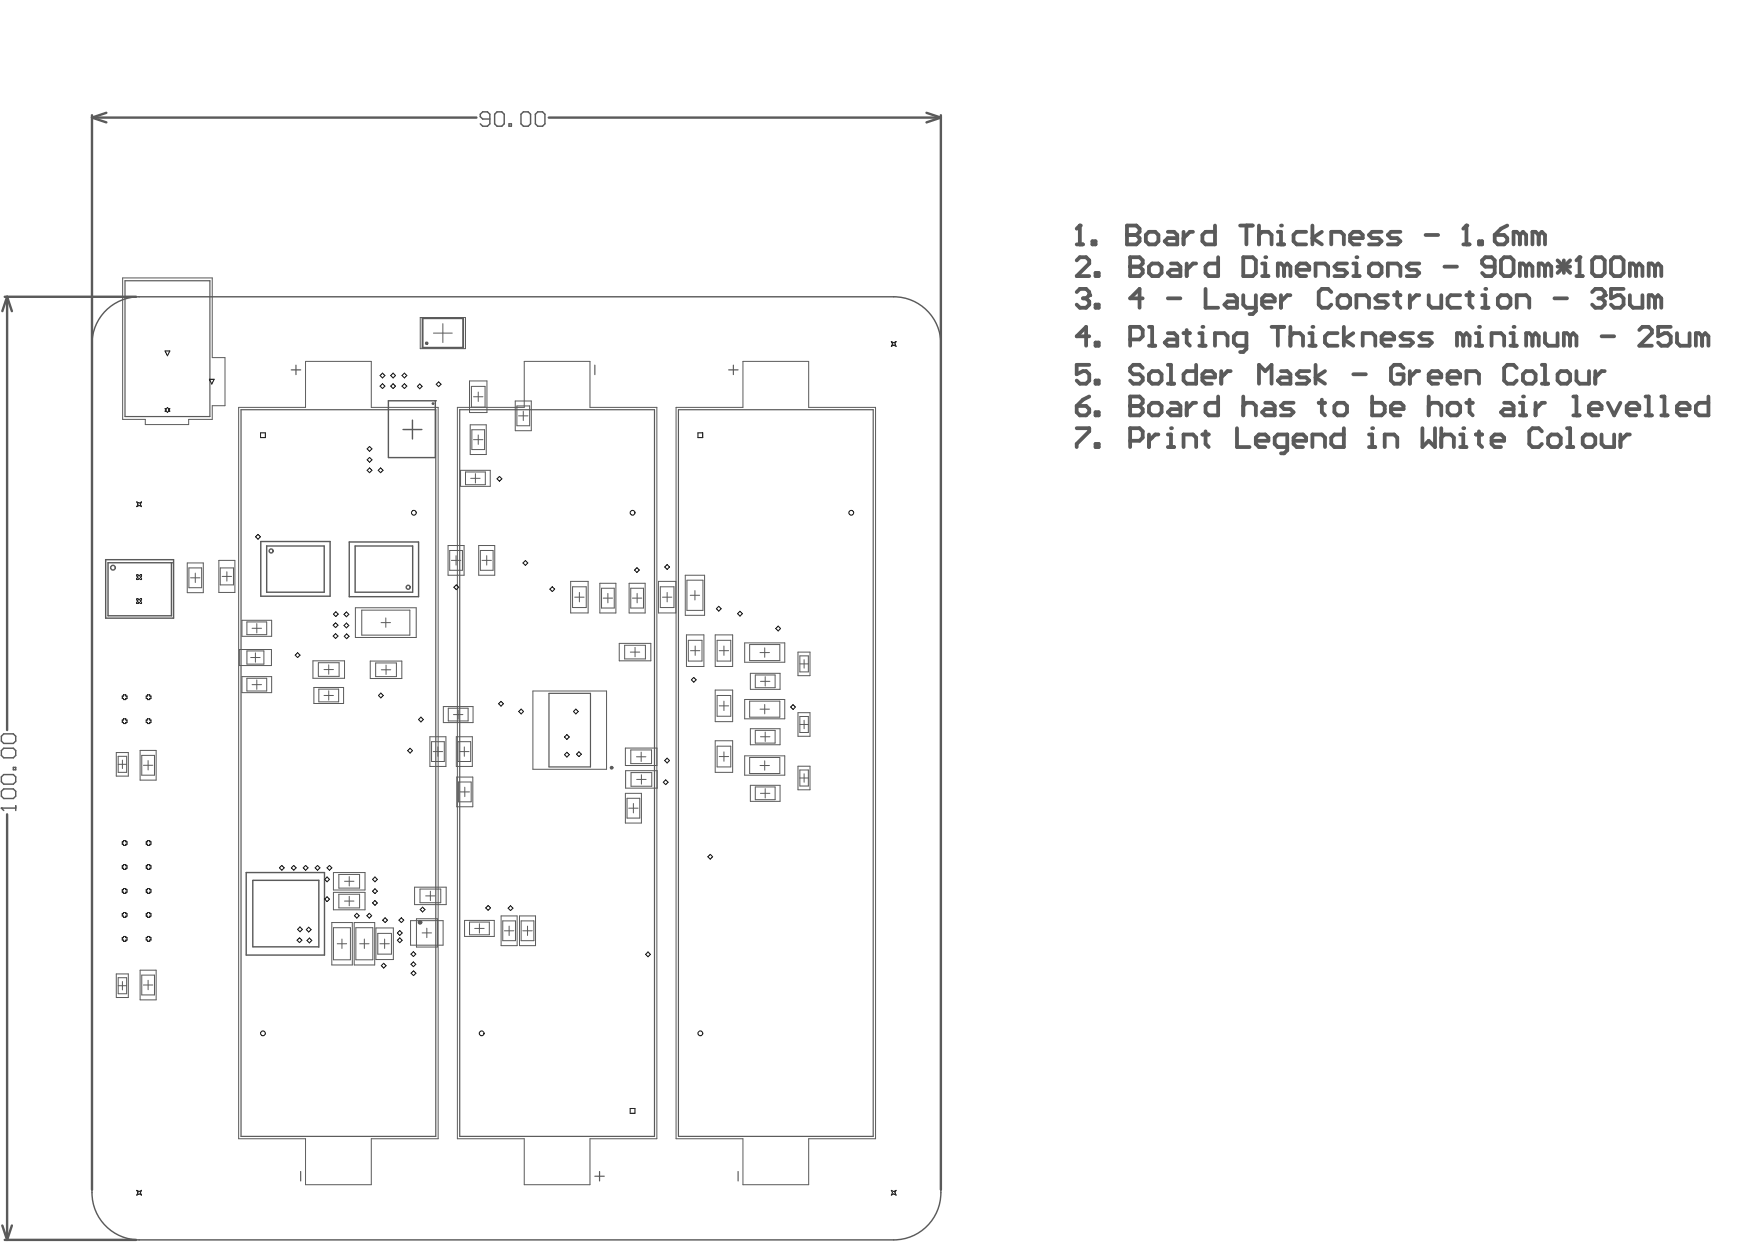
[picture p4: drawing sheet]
<svg xmlns="http://www.w3.org/2000/svg" width="618mm" height="440mm" viewBox="0 0 618 440" stroke-linecap="round" stroke-linejoin="round" font-family="sans-serif">
<path d="M380.9 79.6v6.6M379.8 86.2h2.3" fill="none" stroke="#5a5a5a" stroke-width="1.3"/>
<circle cx="380.9" cy="79.6" r=".67" fill="#5a5a5a"/>
<path d="M380.9 79.6l-1.1 1.1M397.6 79.6v6.6h3.3l1.1-1.1v-1.1l-1.1-1.1h-3.3M385.4 85.1h1.1v1.1h-1.1z" fill="none" stroke="#5a5a5a" stroke-width="1.3"/>
<circle cx="397.6" cy="82.9" r=".67" fill="#5a5a5a"/>
<path d="M397.6 79.6h3.3l1.1 1.1v1.1l-1.1 1.1h-3.3M428.6 79.6v6.6h-3.3l-1.1-1.1v-2.2l1.1-1.1h3.3M437.5 79.6h4.4M439.7 79.6v6.6M444.1 79.6v6.6M404.2 82.9l1.1-1.1h2.3l1.1 1.1v2.2l-1.1 1.1h-2.3l-1.1-1.1zM412 81.8h2.2l1.1 1.1v3.3h-3.3l-1.1-1.1 1.1-1.1h3.3M417.5 81.8v4.4M420.9 81.8h-1.2l-2.2 2.2M444.1 82.9l1.2-1.1h2.2l1.1 1.1v3.3M450.8 86.2h2.2M450.8 81.8h1.1v4.4" fill="none" stroke="#5a5a5a" stroke-width="1.3"/>
<circle cx="451.9" cy="79.6" r=".67" fill="#5a5a5a"/>
<path d="M463 79.6v6.6M517.3 79.6v6.6M460.8 81.8h-3.4l-1.1 1.1v2.2l1.1 1.1h3.4M466.3 81.8l-3.3 2.2 3.3 2.2M469.6 86.2v-4.4h3.4l1.1 1.1v3.3M476.3 84h4.4v-1.1l-1.1-1.1h-2.2l-1.1 1.1v2.2l1.1 1.1h2.2M487.4 81.8h-3.3l-1.2 1.1 1.2 1.1h2.2l1.1 1.1-1.1 1.1h-3.4M494 81.8h-3.3l-1.1 1.1 1.1 1.1h2.2l1.1 1.1-1.1 1.1h-3.3M502.9 82.9h4.4M516.2 86.2h2.2" fill="none" stroke="#5a5a5a" stroke-width="1.3"/>
<circle cx="517.3" cy="79.6" r=".67" fill="#5a5a5a"/>
<g fill="none" stroke="#5a5a5a" stroke-width="1.3">
<path d="M517.3 79.6l-1.1 1.1M531.7 79.6l-2.2 1.1-2.2 2.2M379.8 91.9l1.1-1.2h2.3l1.1 1.2v1.1l-4.5 4.4h4.5M386.5 96.3h1.1v1.1h-1.1zM398.7 90.7v6.7h3.3l1.1-1.1v-1.1l-1.1-1.1h-3.3M521.8 85.1h1.1v1.1h-1.1zM527.3 82.9h3.3l1.1 1.1v1.1l-1.1 1.1h-2.2l-1.1-1.1zM536.2 82.9l-1.1-1.1h-1.1v4.4M536.2 82.9v3.3M536.2 82.9l1.1-1.1 1.1 1.1v3.3M542.8 82.9l-1.1-1.1h-1.1v4.4M542.8 82.9v3.3"/>
<path d="M542.8 82.9l1.1-1.1 1.1 1.1v3.3"/>
</g>
<circle cx="398.7" cy="94.1" r=".67" fill="#5a5a5a"/>
<path d="M398.7 90.7h3.3l1.1 1.2v1.1l-1.1 1.1h-3.3M405.3 94.1l1.1-1.1h2.3l1.1 1.1v2.2l-1.1 1.1h-2.3l-1.1-1.1zM413.1 93h2.2l1.1 1.1v3.3h-3.3l-1.1-1.1 1.1-1.1h3.3M418.6 93v4.4M422 93h-1.1l-2.3 2.2M429.7 90.7v6.7h-3.3l-1.1-1.1v-2.2l1.1-1.1h3.3M438.6 90.7h3.3l1.1 1.2v4.4l-1.1 1.1h-3.3zM445.3 97.4h2.2M445.3 93h1.1v4.4" fill="none" stroke="#5a5a5a" stroke-width="1.3"/>
<circle cx="446.4" cy="90.7" r=".67" fill="#5a5a5a"/>
<path d="M453 94.1l-1.1-1.1h-1.1v4.4M453 94.1v3.3M453 94.1l1.1-1.1 1.1 1.1v3.3M457.4 95.2h4.5v-1.1l-1.1-1.1h-2.2l-1.2 1.1v2.2l1.2 1.1h2.2M464.1 97.4v-4.4h3.3l1.1 1.1v3.3M475.2 93h-3.3l-1.1 1.1 1.1 1.1h2.2l1.1 1.1-1.1 1.1h-3.3M477.4 93h1.1v4.4M477.4 97.4h2.2" fill="none" stroke="#5a5a5a" stroke-width="1.3"/>
<circle cx="478.5" cy="90.7" r=".67" fill="#5a5a5a"/>
<g fill="none" stroke="#5a5a5a" stroke-width="1.3">
<path d="M482.9 94.1l1.2-1.1h2.2l1.1 1.1v2.2l-1.1 1.1h-2.2l-1.2-1.1zM489.6 97.4v-4.4h3.3l1.1 1.1v3.3M500.7 93h-3.3l-1.1 1.1 1.1 1.1h2.2l1.1 1.1-1.1 1.1h-3.3M509.6 94.1h4.4M527.3 94.1h-3.3l-1.1-1.1v-1.1l1.1-1.2h2.2l1.1 1.2v4.4l-1.1 1.1h-2.2l-1.1-1.1M529.5 91.9l1.1-1.2h2.2l1.2 1.2v4.4l-1.2 1.1h-2.2l-1.1-1.1zM538.4 94.1l-1.1-1.1h-1.1v4.4M538.4 94.1v3.3M538.4 94.1l1.1-1.1 1.1 1.1v3.3M545 94.1l-1.1-1.1h-1.1v4.4M545 94.1v3.3M545 94.1l1.1-1.1 1.2 1.1v3.3"/>
<path d="M549.5 94.1h4.4M549.5 91.9l4.4 4.4M551.7 91.9v4.4M553.9 91.9l-4.4 4.4M556.1 97.4h2.2M557.2 90.7v6.7"/>
</g>
<circle cx="557.2" cy="90.7" r=".67" fill="#5a5a5a"/>
<path d="M557.2 90.7l-1.1 1.2M561.7 91.9l1.1-1.2h2.2l1.1 1.2v4.4l-1.1 1.1h-2.2l-1.1-1.1zM569.4 90.7h2.3l1.1 1.2v4.4l-1.1 1.1h-2.3l-1.1-1.1v-4.4zM577.2 94.1l-1.1-1.1h-1.1v4.4M577.2 94.1v3.3M577.2 94.1l1.1-1.1 1.1 1.1v3.3M583.8 94.1l-1.1-1.1h-1.1v4.4M583.8 94.1v3.3M583.8 94.1l1.2-1.1 1.1 1.1v3.3M379.8 103l1.1-1.1h2.3l1.1 1.1v1.1" fill="none" stroke="#5a5a5a" stroke-width="1.3"/>
<circle cx="384.3" cy="104.1" r=".67" fill="#5a5a5a"/>
<g fill="none" stroke="#5a5a5a" stroke-width="1.3">
<path d="M382.1 105.2h1.1M383.2 105.2l1.1 1.2v1.1l-1.1 1.1h-2.3l-1.1-1.1M384.3 104.1l-1.1 1.1M386.5 107.5h1.1v1.1h-1.1zM403.1 105.2h-4.4l3.3-3.3v6.7M412 105.2h4.4M425.3 101.9v6.7h4.4M433.1 104.1h2.2l1.1 1.1v3.4h-3.3l-1.2-1.1 1.2-1.1h3.3M438.6 104.1v3.4l1.1 1.1h3.3M443 104.1v5.6l-1.1 1.1h-1.1M445.3 106.4h4.4v-1.2l-1.1-1.1h-2.2l-1.1 1.1v2.3l1.1 1.1h2.2M451.9 104.1v4.5"/>
<path d="M455.2 104.1h-1.1l-2.2 2.3M469.6 103l-1.1-1.1h-2.2l-1.1 1.1v4.5l1.1 1.1h2.2l1.1-1.1M471.9 105.2l1.1-1.1h2.2l1.1 1.1v2.3l-1.1 1.1h-2.2l-1.1-1.1zM478.5 108.6v-4.5h3.3l1.1 1.1v3.4M489.6 104.1h-3.3l-1.1 1.1 1.1 1.2h2.2l1.1 1.1-1.1 1.1h-3.3M491.8 104.1h2.2M492.9 103v4.5l1.1 1.1M497.4 104.1v4.5M500.7 104.1h-1.1l-2.2 2.3M504 104.1v3.4l1.1 1.1h3.4v-4.5M515.1 104.1h-3.3l-1.1 1.1v2.3l1.1 1.1h3.3M517.3 104.1h2.2"/>
<path d="M518.4 103v4.5l1.1 1.1M522.9 108.6h2.2M522.9 104.1h1.1v4.5"/>
</g>
<circle cx="524" cy="101.9" r=".67" fill="#5a5a5a"/>
<path d="M528.4 105.2l1.1-1.1h2.2l1.1 1.1v2.3l-1.1 1.1h-2.2l-1.1-1.1zM535.1 108.6v-4.5h3.3l1.1 1.1v3.4M548.4 105.2h4.4M561.7 103l1.1-1.1h2.2l1.1 1.1v1.1" fill="none" stroke="#5a5a5a" stroke-width="1.3"/>
<circle cx="566.1" cy="104.1" r=".67" fill="#5a5a5a"/>
<g fill="none" stroke="#5a5a5a" stroke-width="1.3">
<path d="M384.3 118.6h-4.5l3.4-3.3v6.7M398.7 119.7h3.3l1.1-1.1v-2.2l-1.1-1.1h-3.3v6.7M405.3 115.3h1.1v6.7M412 117.5h2.2l1.1 1.1v3.4h-3.3l-1.1-1.1 1.1-1.2h3.3M417.5 117.5h2.2M418.6 116.4v4.5l1.1 1.1M423.1 117.5h1.1v4.5M563.9 105.2h1.1M565 105.2l1.1 1.2v1.1l-1.1 1.1h-2.2l-1.1-1.1M566.1 104.1l-1.1 1.1M572.8 101.9h-4.5v3.3l2.2-1.1h1.2l1.1 1.1v2.3l-1.1 1.1h-2.3l-1.1-1.1M575 104.1v3.4l1.1 1.1h3.3v-4.5"/>
<path d="M583.8 105.2l-1.1-1.1h-1.1v4.5M583.8 105.2v3.4M583.8 105.2l1.2-1.1 1.1 1.1v3.4M386.5 120.9h1.1v1.1h-1.1zM405.3 122h2.3M423.1 122h2.2"/>
</g>
<circle cx="424.2" cy="115.3" r=".67" fill="#5a5a5a"/>
<path d="M448.6 115.3h4.4M450.8 115.3v6.7M455.2 118.6l1.1-1.1h2.3l1.1 1.1v3.4M455.2 115.3v6.7M461.9 117.5h1.1v4.5M428.6 122v-4.5h3.3l1.2 1.1v3.4M439.7 122h-3.3l-1.1-1.1v-2.3l1.1-1.1h3.3v5.6l-1.1 1.1h-1.1M461.9 122h2.2" fill="none" stroke="#5a5a5a" stroke-width="1.3"/>
<circle cx="463" cy="115.3" r=".67" fill="#5a5a5a"/>
<path d="M471.9 117.5h-3.4l-1.1 1.1v2.3l1.1 1.1h3.4M474.1 115.3v6.7M477.4 117.5l-3.3 2.2 3.3 2.3M487.4 119.7h4.4v-1.1l-1.1-1.1h-2.2l-1.1 1.1v2.3l1.1 1.1h2.2M498.5 117.5h-3.4l-1.1 1.1 1.1 1.1h2.3l1.1 1.2-1.1 1.1h-3.4M505.1 117.5h-3.3l-1.1 1.1 1.1 1.1h2.2l1.1 1.2-1.1 1.1h-3.3M516.2 118.6l-1.1-1.1h-1.1v4.5M516.2 118.6v3.4M516.2 118.6l1.1-1.1 1.1 1.1v3.4M520.6 117.5h1.2v4.5M480.7 122v-4.5h3.4l1.1 1.1v3.4M520.6 122h2.3" fill="none" stroke="#5a5a5a" stroke-width="1.3"/>
<circle cx="521.8" cy="115.3" r=".67" fill="#5a5a5a"/>
<path d="M532.8 117.5h1.2v4.5M526.2 122v-4.5h3.3l1.1 1.1v3.4M532.8 122h2.3" fill="none" stroke="#5a5a5a" stroke-width="1.3"/>
<circle cx="534" cy="115.3" r=".67" fill="#5a5a5a"/>
<g fill="none" stroke="#5a5a5a" stroke-width="1.3">
<path d="M540.6 118.6l-1.1-1.1h-1.1v4.5M540.6 118.6v3.4M540.6 118.6l1.1-1.1 1.1 1.1v3.4M545 117.5v3.4l1.1 1.1h3.4v-4.5M553.9 118.6l-1.1-1.1h-1.1v4.5M553.9 118.6v3.4M553.9 118.6l1.1-1.1 1.1 1.1v3.4M565 118.6h4.4M578.3 116.4l1.1-1.1h2.2l1.1 1.1v1.1l-4.4 4.5h4.4M589.4 115.3h-4.4v3.3l2.2-1.1h1.1l1.1 1.1v2.3l-1.1 1.1h-2.2l-1.1-1.1M591.6 117.5v3.4l1.1 1.1h3.3v-4.5M600.5 118.6l-1.1-1.1h-1.1v4.5"/>
<path d="M600.5 118.6v3.4M600.5 118.6l1.1-1.1 1.1 1.1v3.4M384.3 128.7h-4.5v3.3l2.3-1.1h1.1l1.1 1.1v2.3l-1.1 1.1h-2.3l-1.1-1.1M384.3 139.9l-2.2 1.1-2.3 2.2M386.5 134.3h1.1v1.1h-1.1zM398.7 139.9v6.6h3.3l1.1-1.1v-1.1l-1.1-1.1h-3.3M403.1 129.8l-1.1-1.1h-2.2l-1.1 1.1v1.1l1.1 1.1h2.2l1.1 1.1v1.2l-1.1 1.1h-2.2l-1.1-1.1M405.3 132l1.1-1.1h2.3l1.1 1.1v2.3l-1.1 1.1h-2.3l-1.1-1.1zM412 128.7h1.1v6.7M412 135.4h2.2M422 128.7v6.7h-3.4l-1.1-1.1v-2.3l1.1-1.1h3.4M424.2 133.1h4.4v-1.1l-1.1-1.1h-2.2l-1.1 1.1v2.3l1.1 1.1h2.2"/>
<path d="M430.8 130.9v4.5M434.2 130.9h-1.1l-2.3 2.2M444.1 135.4v-6.7l2.3 2.2 2.2-2.2v6.7M451.9 130.9h2.2l1.1 1.1v3.4h-3.3l-1.1-1.1 1.1-1.2h3.3M461.9 130.9h-3.3l-1.2 1.1 1.2 1.1h2.2l1.1 1.2-1.1 1.1h-3.4M464.1 128.7v6.7M467.4 130.9l-3.3 2.2 3.3 2.3M477.4 132h4.4M495.1 129.8l-1.1-1.1h-2.2l-1.1 1.1v4.5l1.1 1.1h2.2l1.1-1.1v-2.3h-2.2M497.4 130.9v4.5M500.7 130.9h-1.1l-2.2 2.2M504 133.1h4.5v-1.1l-1.2-1.1h-2.2l-1.1 1.1v2.3l1.1 1.1h2.2"/>
<path d="M510.7 133.1h4.4v-1.1l-1.1-1.1h-2.2l-1.1 1.1v2.3l1.1 1.1h2.2M517.3 135.4v-4.5h3.3l1.2 1.1v3.4M535.1 129.8l-1.1-1.1h-2.3l-1.1 1.1v4.5l1.1 1.1h2.3l1.1-1.1M537.3 132l1.1-1.1h2.2l1.1 1.1v2.3l-1.1 1.1h-2.2l-1.1-1.1zM543.9 128.7h1.1v6.7M543.9 135.4h2.2M549.5 132l1.1-1.1h2.2l1.1 1.1v2.3l-1.1 1.1h-2.2l-1.1-1.1zM556.1 130.9v3.4l1.1 1.1h3.4v-4.5M562.8 130.9v4.5M566.1 130.9h-1.1l-2.2 2.2M379.8 143.2h3.4l1.1 1.1v1.1l-1.1 1.1h-2.3l-1.1-1.1zM386.5 145.4h1.1v1.1h-1.1z"/>
</g>
<circle cx="398.7" cy="143.2" r=".67" fill="#5a5a5a"/>
<g fill="none" stroke="#5a5a5a" stroke-width="1.3">
<path d="M398.7 139.9h3.3l1.1 1.1v1.1l-1.1 1.1h-3.3M429.7 139.9v6.6h-3.3l-1.1-1.1v-2.2l1.1-1.1h3.3M438.6 139.9v6.6M484.1 139.9v6.6h3.3l1.1-1.1v-2.2l-1.1-1.1h-3.3M504 139.9v6.6M405.3 143.2l1.1-1.1h2.3l1.1 1.1v2.2l-1.1 1.1h-2.3l-1.1-1.1zM413.1 142.1h2.2l1.1 1.1v3.3h-3.3l-1.1-1.1 1.1-1.1h3.3M418.6 142.1v4.4M422 142.1h-1.1l-2.3 2.2M438.6 143.2l1.1-1.1h2.2l1.1 1.1v3.3M446.4 142.1h2.2l1.1 1.1v3.3h-3.3l-1.1-1.1 1.1-1.1h3.3M456.3 142.1h-3.3l-1.1 1.1 1.1 1.1h2.2l1.1 1.1-1.1 1.1h-3.3"/>
<path d="M465.2 142.1h2.2M466.3 141v4.4l1.1 1.1M470.8 143.2l1.1-1.1h2.2l1.1 1.1v2.2l-1.1 1.1h-2.2l-1.1-1.1zM490.7 144.3h4.4v-1.1l-1.1-1.1h-2.2l-1.1 1.1v2.2l1.1 1.1h2.2M504 143.2l1.1-1.1h2.2l1.2 1.1v3.3M510.7 143.2l1.1-1.1h2.2l1.1 1.1v2.2l-1.1 1.1h-2.2l-1.1-1.1zM517.3 142.1h2.2M518.4 141v4.4l1.1 1.1M530.6 142.1h2.2l1.2 1.1v3.3h-3.4l-1.1-1.1 1.1-1.1h3.4M536.2 146.5h2.2M536.2 142.1h1.1v4.4"/>
</g>
<circle cx="537.3" cy="139.9" r=".67" fill="#5a5a5a"/>
<g fill="none" stroke="#5a5a5a" stroke-width="1.3">
<path d="M555 139.9h1.1v6.6M580.5 139.9h1.1v6.6M586.1 139.9h1.1v6.6M602.7 139.9v6.6h-3.3l-1.1-1.1v-2.2l1.1-1.1h3.3M379.8 151.1h4.5v1.1l-4.5 4.4v1.1M386.5 156.6h1.1v1.1h-1.1zM398.7 155.5h3.3l1.1-1.1v-2.2l-1.1-1.1h-3.3v6.6M405.3 153.3v4.4M408.7 153.3h-1.1l-2.3 2.2M412 157.7h2.2M412 153.3h1.1v4.4M541.7 142.1v4.4"/>
<path d="M545 142.1h-1.1l-2.2 2.2M555 146.5h2.2M560.6 144.3h4.4v-1.1l-1.1-1.1h-2.2l-1.1 1.1v2.2l1.1 1.1h2.2M567.2 142.1l2.2 4.4 2.3-4.4M573.9 144.3h4.4v-1.1l-1.1-1.1h-2.2l-1.1 1.1v2.2l1.1 1.1h2.2M580.5 146.5h2.2M586.1 146.5h2.2M591.6 144.3h4.4v-1.1l-1.1-1.1h-2.2l-1.1 1.1v2.2l1.1 1.1h2.2"/>
</g>
<circle cx="413.1" cy="151.1" r=".67" fill="#5a5a5a"/>
<path d="M417.5 157.7v-4.4h3.4l1.1 1.1v3.3M424.2 153.3h2.2M425.3 152.2v4.4l1.1 1.1M436.4 151.1v6.6h4.4M443 155.5h4.5v-1.1l-1.1-1.1h-2.3l-1.1 1.1v2.2l1.1 1.1h2.3M454.1 157.7h-3.3l-1.1-1.1v-2.2l1.1-1.1h3.3v5.5l-1.1 1.1h-1.1M456.3 155.5h4.5v-1.1l-1.1-1.1h-2.3l-1.1 1.1v2.2l1.1 1.1h2.3M463 157.7v-4.4h3.3l1.1 1.1v3.3M474.1 151.1v6.6h-3.3l-1.2-1.1v-2.2l1.2-1.1h3.3M482.9 153.3h1.2v4.4M482.9 157.7h2.3" fill="none" stroke="#5a5a5a" stroke-width="1.3"/>
<circle cx="484.1" cy="151.1" r=".67" fill="#5a5a5a"/>
<path d="M488.5 157.7v-4.4h3.3l1.1 1.1v3.3M501.8 151.1v6.6l2.2-2.2 2.2 2.2v-6.6M508.5 154.4l1.1-1.1h2.2l1.1 1.1v3.3M508.5 151.1v6.6M515.1 153.3h1.1v4.4M515.1 157.7h2.2" fill="none" stroke="#5a5a5a" stroke-width="1.3"/>
<circle cx="516.2" cy="151.1" r=".67" fill="#5a5a5a"/>
<path d="M520.6 153.3h2.3M521.8 152.2v4.4l1.1 1.1M526.2 155.5h4.4v-1.1l-1.1-1.1h-2.2l-1.1 1.1v2.2l1.1 1.1h2.2M543.9 152.2l-1.1-1.1h-2.2l-1.1 1.1v4.4l1.1 1.1h2.2l1.1-1.1M546.1 154.4l1.2-1.1h2.2l1.1 1.1v2.2l-1.1 1.1h-2.2l-1.2-1.1zM552.8 157.7h2.2M552.8 151.1h1.1v6.6M558.3 154.4l1.2-1.1h2.2l1.1 1.1v2.2l-1.1 1.1h-2.2l-1.2-1.1zM565 153.3v3.3l1.1 1.1h3.3v-4.4M571.7 153.3v4.4M575 153.3h-1.1l-2.2 2.2" fill="none" stroke="#5a5a5a" stroke-width="1.3"/>
<g fill="none" stroke="#5a5a5a" stroke-width=".35">
<path d="M43.3 98h31.6v28.2h4.5v16.9h-4.5v4.9h-8.3v1.8h-15.3v-1.8h-8zM148.2 112h16v11h-16zM152.9 117.5h6.7M156.2 114.2v6.6M165.6 134.4h6.2v11.1h-6.2zM167 140h3.4M168.7 138.3v3.3M84.2 143.7h23.6v-16.2h23.2v16.2h23.6v258h-23.6v16.2h-23.2v-16.2h-23.6zM161.3 143.7h23.6v-16.2h23.2v16.2h23.6v258h-23.6v16.2h-23.2v-16.2h-23.6zM165.9 149.9h5.6v10.4h-5.6zM166.3 143.6v-7.3h4.8v7.3M166.5 151.6h4.5v7h-4.5z"/>
<path d="M167 155.1h3.4M168.7 153.4v3.4M181.8 141.5h5.6v10.4h-5.6zM182.4 143.2h4.4v7h-4.4zM182.9 146.7h3.4M184.6 145v3.4M238.5 143.7h23.6v-16.2h23.2v16.2h23.6v258h-23.6v16.2h-23.2v-16.2h-23.6zM162.5 165.9h10.5v5.7h-10.5zM164.2 166.5h7v4.5h-7zM166 168.7h3.4M167.7 167.1v3.3M66.1 198.6h5.6v10.5h-5.6z"/>
<path d="M77.2 197.7h5.7v11.3h-5.7zM158.1 192.5h5.6v10.4h-5.6zM158.6 194.2h4.5v7h-4.5zM159.2 197.7h3.4M160.9 196v3.4M168.9 192.5h5.6v10.4h-5.6zM169.5 194.2h4.5v7h-4.5zM170 197.7h3.4M171.7 196v3.4M66.6 200.3h4.5v7h-4.5zM67.2 203.8h3.4M68.9 202.2v3.3"/>
<path d="M77.7 200.4h4.7v5.9h-4.7zM78.4 203.3h3.3M80 201.7v3.3M85.4 218.8h10.4v5.7h-10.4zM87.1 219.4h7v4.5h-7zM90.6 220v3.3M125.4 214.4h21.4v10.5h-21.4zM127.6 215.2h17v8.9h-17zM134.4 219.7h3.4M136.1 218v3.3M201.3 205.1h6.2v11.1h-6.2zM202 207h4.8v7.3h-4.8z"/>
<path d="M202.7 210.7h3.4M204.4 209v3.3M211.6 205.8h5.7v10.4h-5.7zM212.2 207.5h4.5v7h-4.5zM212.8 211h3.3M214.4 209.3v3.4M221.9 205.8h5.7v10.4h-5.7zM222.5 207.5h4.5v7h-4.5zM223.1 211h3.3M224.8 209.3v3.4M232.3 205.1h6.1v11.1h-6.1zM232.9 207h4.9v7.3h-4.9z"/>
<path d="M233.7 210.7h3.3M235.4 209v3.3M241.7 202.9h6.9v14.2h-6.9zM242.3 204.7h5.7v10.6h-5.7zM243.5 210h3.3M245.2 208.3v3.4M84.4 229.1h11.4v5.7h-11.4zM85.4 238.7h10.4v5.7h-10.4zM87.1 239.3h7v4.5h-7zM87.1 229.6h6v4.7h-6zM88.4 232h3.4M88.9 221.6h3.4"/>
<path d="M90.1 230.3v3.3M90.6 239.9v3.3M110.4 233.1h11.1v6.2h-11.1zM112.3 233.8h7.3v4.8h-7.3zM114.3 236.2h3.3M116 234.5v3.4M130.6 233.2h11.2v6.2h-11.2zM132.5 233.9h7.3v4.8h-7.3zM134.5 236.3h3.3M136.2 234.6v3.3M218.5 227h11.1v6.1h-11.1zM220.4 227.6h7.3v4.9h-7.3z"/>
<path d="M222.4 230h3.3M224 228.4v3.3M242.2 224h6.1v11.1h-6.1zM242.8 225.9h4.9v7.3h-4.9zM243.6 229.5h3.3M245.2 227.9v3.3M252.3 224h6.2v11.1h-6.2zM253 225.9h4.8v7.3h-4.8zM253.7 229.5h3.4M255.4 227.9v3.3M262.7 226.8h14.2v6.8h-14.2zM264.5 227.4h10.6v5.6h-10.6z"/>
<path d="M264.7 237.5h10.5v5.7h-10.5zM266.5 238.1h6.9v4.5h-6.9zM268.1 230.2h3.3M269.8 228.5v3.4M269.9 238.7v3.3M281.5 230h4.3v8.4h-4.3zM282.2 234.2h3M282.2 231.4h3v5.6h-3zM283.7 232.7v3M88.9 241.5h3.4M110.7 242.5h10.5v5.7h-10.5zM112.5 243.1h7v4.5h-7z"/>
<path d="M114.3 245.4h3.3M116 243.7v3.3M151.7 259.9h5.6v10.5h-5.6zM156.4 249.3h10.5v5.6h-10.5zM158.1 249.8h7v4.5h-7zM160 252.1h3.3M161 259.9h5.6v10.5h-5.6zM161.6 250.4v3.4M188 243.8h26v27.6h-26zM252.3 243.4h6.2v11.2h-6.2zM253 245.4h4.8v7.3h-4.8zM253.7 249h3.4"/>
<path d="M255.4 247.3v3.4M262.7 246.8h14.2v6.8h-14.2zM264.5 247.3h10.6v5.7h-10.6zM264.7 257.1h10.5v5.6h-10.5zM266.5 257.7h6.9v4.5h-6.9zM268.1 250.2h3.3M268.3 240.4h3.3M268.3 259.9h3.3M269.8 248.5v3.3M269.9 258.2v3.4M281.5 251.4h4.3v8.3h-4.3zM282.2 255.6h3"/>
<path d="M282.2 252.8h3v5.6h-3zM283.7 254.1v3M41 265.5h4.3v8.3h-4.3zM41.7 269.6h3M41.7 266.8h3v5.7h-3zM43.2 268.1v3M49.4 264.7h5.7v10.5h-5.7zM50 266.5h4.5v7h-4.5zM50.6 270h3.3M52.3 268.3v3.3M152.2 261.7h4.5v6.9h-4.5zM152.8 265.1h3.3"/>
<path d="M154.5 263.5v3.3M161.1 274.1h5.7v10.5h-5.7zM161.6 261.7h4.4v6.9h-4.4zM161.7 275.9h4.5v7h-4.5zM162.1 265.1h3.4M162.3 279.4h3.3M163.8 263.5v3.3M164 277.7v3.3M220.6 279.9h5.7v10.5h-5.7zM220.6 263.9h11.2v6.2h-11.2zM220.7 271.9h11.1v6.1h-11.1zM222.5 264.6h7.4v4.8h-7.4z"/>
<path d="M222.6 272.6h7.3v4.8h-7.3zM224.5 267h3.4M224.6 275h3.3M226.2 265.3v3.3M226.3 273.3v3.3M252.3 261.3h6.2v11.2h-6.2zM253 263.2h4.8v7.4h-4.8zM253.7 266.9h3.4M255.4 265.2v3.4M262.7 266.6h14.2v6.9h-14.2zM264.5 267.2h10.6v5.7h-10.6zM264.7 277h10.5v5.7h-10.5z"/>
<path d="M266.5 277.6h6.9v4.5h-6.9zM268.1 270.1h3.3M268.3 279.9h3.3M269.8 268.4v3.3M269.9 278.2v3.3M281.5 270.3h4.3v8.3h-4.3zM282.2 274.5h3M282.2 271.6h3v5.7h-3zM283.7 273v3M221.2 281.6h4.5v7h-4.5zM221.8 285.1h3.3M223.4 283.4v3.4"/>
<path d="M117.6 307.8h11.2v6.2h-11.2zM117.6 314.8h11.2v6.2h-11.2zM119.5 308.5h7.4v4.8h-7.4zM119.5 315.5h7.4v4.8h-7.4zM121.5 317.9h3.4M121.5 310.9h3.4M123.2 309.2v3.4M123.2 316.2v3.3M146.3 313h11.1v6.1h-11.1zM148.2 313.6h7.3v4.9h-7.3zM150.2 316.1h3.3M151.8 314.4v3.3"/>
<path d="M117.1 325.5h7.2v14.9h-7.2zM117.6 327.3h6v11.3h-6zM119 332.9h3.3M120.6 331.3v3.3M125 325.5h7.2v14.9h-7.2zM125.5 327.3h6v11.3h-6zM126.9 332.9h3.3M128.5 331.3v3.3M132.6 327.4h6.2v11.1h-6.2zM133.3 329.3h4.8v7.3h-4.8zM134 332.9h3.3M135.7 331.3v3.3"/>
<path d="M144.8 324.8h11.5v8.6h-11.5zM146.9 324.1h7.4v10h-7.4zM148.9 329.1h3.3M150.6 327.4v3.4M163.9 324.7h10.5v5.7h-10.5zM165.6 325.3h7v4.5h-7zM167.5 327.5h3.3M169.1 325.9v3.3M176.8 323.1h5.6v10.5h-5.6zM177.4 324.9h4.5v7h-4.5zM177.9 328.4h3.4M179.6 326.7v3.3"/>
<path d="M183.3 323.1h5.6v10.5h-5.6zM183.9 324.9h4.4v7h-4.4zM184.4 328.4h3.4M186.1 326.7v3.3M41 343.6h4.3v8.3h-4.3zM41.7 347.7h3M41.7 344.9h3v5.7h-3zM43.2 346.2v3M49.4 342.3h5.7v10.4h-5.7zM50 344h4.5v7h-4.5zM50.6 347.5h3.3M52.3 345.8v3.4"/>
</g>
<path d="M137 141.4h16.6M142.2 151.5h6.6M145.5 148.2v6.7M37.3 197.4h23.9v20.7h-23.9zM92 191h24.5v19.3h-24.5zM94.1 192.5v16.4h20.3v-16.3h-20.2M123.2 191.2h24.5v19.3h-24.5zM145.5 208.9h-20.2v-16.3h20.3v16.4M86.9 307.8h27.6v29.1h-27.6z" fill="none" stroke="#5a5a5a" stroke-width=".5"/>
<path d="M209.8 128.8v3.3M162.2 144.5h68.7v256.4h-68.7zM193.7 244.6h14.6v26h-14.6zM209.8 414.9h3.4M211.5 413.3v3.3" fill="none" stroke="#5a5a5a" stroke-width=".42"/>
<circle cx="153.6" cy="141.4" r=".25" fill="#5a5a5a"/>
<path d="M137 141.4l.1 20 16.5-.1v-19.9M112.3 334h-23.1l.1-23.4h23.2v23.6" fill="none" stroke="#5a5a5a" stroke-width=".5"/>
<path d="M102.7 130.5h3.4M104.4 128.8v3.3M85 144.5h68.7v256.4h-68.7zM106.1 413.3v3.3" fill="none" stroke="#5a5a5a" stroke-width=".42"/>
<path d="M149.1 112.3h14.3v10.4h-14.3z" fill="none" stroke="#5a5a5a" stroke-width=".67"/>
<circle cx="60.5" cy="198.5" r=".25" fill="#5a5a5a"/>
<g fill="none" stroke="#5a5a5a" stroke-width=".5">
<path d="M38.1 198.5h22.4v18.7h-22.4z"/>
<circle cx="152.7" cy="142.4" r=".23"/>
<circle cx="95.7" cy="194.4" r=".71"/>
<circle cx="39.9" cy="200.3" r=".83"/>
<circle cx="144" cy="207.2" r=".71"/>
</g>
<path d="M44.1 99h29.9v48h-29.9zM257.1 130.5h3.3M258.7 128.8v3.3M239.3 144.5h68.7v256.4h-68.7zM260.4 413.3v3.3" fill="none" stroke="#5a5a5a" stroke-width=".42"/>
<circle cx="148.2" cy="325.4" r=".42" fill="none" stroke="#5a5a5a" stroke-width=".83"/>
<circle cx="215.8" cy="270.8" r=".33" fill="none" stroke="#5a5a5a" stroke-width=".67"/>
<g fill="none" stroke="#5a5a5a" stroke-width=".85">
<path d="M37.5 39.8l-5 1.7M326.8 39.8l5.1 1.7M32.5 41.5l5 1.7M32.5 41.5h135.6M32.5 40.6v379.1M193.6 41.5h138.3M331.9 41.5l-5.1 1.7M331.9 40.6v379.1M1.7 104.7h46.3M2.5 104.7l1.7 5.1M2.5 104.7l-1.7 5.1M2.5 104.7v152.8"/>
<path d="M2.5 287.3v150.1M.8 432.3l1.7 5.1M1.7 437.4h46.3M4.2 432.3l-1.7 5.1"/>
<circle cx="150.5" cy="121.1" r=".19"/>
</g>
<path d="M172.8 42h-2.5l-.9-.9v-.8l.9-.8h1.7l.8 .8v3.4l-.8 .8h-1.7l-.9-.8M174.5 40.3l.8-.8h1.7l.9 .8v3.4l-.9 .8h-1.7l-.8-.8zM179.6 43.7h.8v.8h-.8zM183.8 40.3l.8-.8h1.7l.9 .8v3.4l-.9 .8h-1.7l-.8-.8zM188.9 40.3l.8-.8h1.7l.8 .8v3.4l-.8 .8h-1.7l-.8-.8zM.5 285.1h5M5.5 284.2v1.7" fill="none" stroke="#5a5a5a" stroke-width=".51"/>
<circle cx=".5" cy="285.1" r=".25" fill="#5a5a5a"/>
<path d="M.5 259.7l.8-.8h3.4l.8 .8v1.7l-.8 .9h-3.4l-.8-.9zM.5 279.2l.8-.9h3.4l.8 .9v1.7l-.8 .8h-3.4l-.8-.8zM.5 264.8l.8-.8h3.4l.8 .8v1.7l-.8 .8h-3.4l-.8-.8zM.5 274.1l.8-.8h3.4l.8 .8v1.7l-.8 .8h-3.4l-.8-.8zM4.7 270.7h.8v.9h-.8zM.5 285.1l.8 .8" fill="none" stroke="#5a5a5a" stroke-width=".51"/>
<path d="M36.8 110.1a16.6 16.6 0 0 1 12.3-5.4h266.2a16.6 16.6 0 0 1 16.6 16.6v299.5a16.6 16.6 0 0 1-16.6 16.6h-266.2a16.6 16.6 0 0 1-16.6-16.6v-299.5a16.6 16.6 0 0 1 4.3-11.2z" fill="none" stroke="#5a5a5a" stroke-width=".5"/>
<g fill="none" stroke="#000" stroke-width=".35">
<path d="M58.2 123.8h1.7l-.8 1.7zM73.9 133.8h1.7l-.9 1.7zM134.1 136.2l.8-.8 .9 .8-.9 .9zM134.1 132.5l.8-.9 .9 .9-.9 .8zM137.8 132.5l.9-.9 .8 .9-.8 .8zM137.8 136.2l.9-.8 .8 .8-.8 .9zM141.8 136.2l.9-.8 .8 .8-.8 .9zM141.8 132.5l.9-.9 .8 .9-.8 .8zM147.2 136.3l.9-.8 .8 .8-.8 .9zM153.9 135.6l.8-.9 .9 .9-.9 .8zM314.4 120.5l.9 .4 .8-.4-.4 .8 .4 .9-.8-.4-.9 .4 .5-.9zM58.2 144.2h.5l.4-.4 .4 .4h.4l-.4 .4 .4 .4h-.4l-.4 .5-.4-.5h-.5l.5-.4z"/>
<path d="M91.9 152.7h1.7v1.7h-1.7zM129.5 158.3l.9-.8 .8 .8-.8 .9zM246.2 152.7h1.7v1.7h-1.7zM48.2 177.1l.9 .4 .8-.4-.4 .8 .4 .8-.8-.4-.9 .4 .5-.8zM129.5 165.9l.9-.8 .8 .8-.8 .9zM129.5 162.2l.9-.8 .8 .8-.8 .9zM133.4 165.9l.9-.8 .8 .8-.8 .9zM175.4 168.9l.8-.8 .8 .8-.8 .9zM90.2 189.4l.8-.9 .9 .9-.9 .8zM184.5 198.6l.8-.8 .9 .8-.9 .9zM48.2 202.8h.5l.4 .4 .4-.4h.4v.4l-.4 .4 .4 .4v.5h-.4l-.4-.5-.4 .5h-.5v-.5l.5-.4-.5-.4zM48.2 211.2h.5l.4 .4 .4-.4h.4v.4l-.4 .5 .4 .4v.4h-.4l-.4-.4-.4 .4h-.5v-.4l.5-.4-.5-.5z"/>
<path d="M117.6 216.7l.9-.9 .8 .9-.8 .8zM121.4 216.7l.8-.8 .9 .8-.9 .9zM160.1 207.2l.9-.9 .8 .9-.8 .8zM194 207.8l.8-.8 .9 .8-.9 .9zM223.8 201.1l.9-.8 .8 .8-.8 .8zM234.5 200l.8-.8 .9 .8-.9 .9zM252.7 214.7l.9-.8 .8 .8-.8 .9zM260.2 216.5l.8-.9 .9 .9-.9 .8zM104.1 231.1l.9-.8 .8 .8-.8 .9zM117.5 220.6l.9-.9 .8 .9-.8 .8zM117.5 224.4l.9-.9 .8 .9-.8 .8zM121.4 220.6l.8-.8 .9 .8-.9 .9z"/>
<path d="M121.4 224.5l.9-.9 .8 .9-.8 .8zM243.9 239.8l.8-.8 .9 .8-.9 .9zM273.7 221.7l.8-.8 .9 .8-.9 .9zM43.1 245.5h.4v-.4h.9v.4h.4v.9h-.4v.4h-.9v-.4h-.4zM43.1 254h.4v-.4h.9v.4h.4v.8h-.4v.5h-.9v-.5h-.4zM51.6 245.5h.4v-.4h.8v.4h.5v.9h-.5v.4h-.8v-.4h-.4zM51.6 254h.4v-.4h.8v.4h.5v.8h-.5v.5h-.8v-.5h-.4zM133.5 245.4l.9-.9 .8 .9-.8 .8zM147.7 253.8l.8-.8 .8 .8-.8 .9zM175.9 248.3l.8-.9 .9 .9-.9 .8zM183 251l.9-.8 .8 .8-.8 .9zM199.1 260l.9-.9 .8 .9-.8 .8z"/>
<path d="M202.3 251l.8-.8 .9 .8-.9 .9zM278.9 249.4l.9-.8 .8 .8-.8 .9zM143.8 264.8l.9-.8 .8 .8-.8 .9zM199.1 266.2l.9-.8 .8 .8-.8 .9zM203.4 266.1l.8-.9 .9 .9-.9 .8zM234 276l.8-.9 .9 .9-.9 .8zM234.5 268.3l.8-.8 .9 .8-.9 .9zM43.1 297h.4v-.4h.9v.4h.4v.8h-.4v.4h-.9v-.4h-.4zM51.6 297h.4v-.4h.8v.4h.5v.8h-.5v.4h-.8v-.4h-.4zM43.1 313.9h.4v-.4h.9v.4h.4v.8h-.4v.5h-.9v-.5h-.4zM43.1 305.4h.4v-.4h.9v.4h.4v.9h-.4v.4h-.9v-.4h-.4zM51.6 305.4h.4v-.4h.8v.4h.5v.9h-.5v.4h-.8v-.4h-.4z"/>
<path d="M51.6 313.9h.4v-.4h.8v.4h.5v.8h-.5v.5h-.8v-.5h-.4zM98.6 306.2l.8-.9 .9 .9-.9 .8zM102.8 306.2l.8-.9 .9 .9-.9 .8zM107 306.2l.8-.9 .9 .9-.9 .8zM111.2 306.2l.8-.9 .9 .9-.9 .8zM114.5 317.2l.9-.8 .8 .8-.8 .9zM114.5 310.2l.9-.8 .8 .8-.8 .9zM115.4 306.2l.8-.9 .9 .9-.9 .8zM131.4 318.5l.9-.8 .8 .8-.8 .9zM131.4 314.4l.9-.9 .8 .9-.8 .8zM131.4 310.2l.9-.8 .8 .8-.8 .9zM249.7 302.2l.9-.8 .8 .8-.8 .9z"/>
<path d="M43.1 322.3h.4v-.4h.9v.4h.4v.9h-.4v.4h-.9v-.4h-.4zM43.1 330.8h.4v-.4h.9v.4h.4v.8h-.4v.5h-.9v-.5h-.4zM51.6 322.3h.4v-.4h.8v.4h.5v.9h-.5v.4h-.8v-.4h-.4zM51.6 330.8h.4v-.4h.8v.4h.5v.8h-.5v.5h-.8v-.5h-.4zM104.8 331.7l.9-.9 .8 .9-.8 .8zM105 327.9l.8-.9 .9 .9-.9 .8zM108.1 327.9l.8-.8 .8 .8-.8 .9zM108.3 331.8l.9-.9 .8 .9-.8 .8zM125 323l.9-.8 .8 .8-.8 .9zM129.4 323l.9-.8 .8 .8-.8 .9zM135 324.6l.9-.8 .8 .8-.8 .9zM140.2 331.7l.8-.8 .9 .8-.9 .9z"/>
<path d="M140.2 329.1l.8-.8 .9 .8-.9 .9zM140.7 324.6l.9-.8 .8 .8-.8 .9zM145 336.6l.8-.8 .9 .8-.9 .8zM148.2 320.9l.9-.9 .8 .9-.8 .8zM171.4 320.3l.8-.9 .8 .9-.8 .8zM179.3 320.4l.8-.9 .9 .9-.9 .8zM227.8 336.7l.8-.9 .8 .9-.8 .8zM134.5 340.7l.9-.9 .8 .9-.8 .8zM145 340.2l.8-.9 .9 .9-.9 .8zM145 343.3l.9-.8 .8 .8-.8 .9zM222.3 391h1.7v1.7h-1.7zM48.2 419.9l.9 .4 .8-.4-.4 .9 .4 .8-.8-.4-.9 .4 .5-.8z"/>
<path d="M314.4 419.9l.9 .4 .8-.4-.4 .9 .4 .8-.8-.4-.9 .4 .5-.8z"/>
<circle cx="146" cy="180.9" r=".85"/>
<circle cx="223.2" cy="180.9" r=".85"/>
<circle cx="300.3" cy="180.9" r=".85"/>
<circle cx="92.8" cy="364.5" r=".85"/>
<circle cx="169.9" cy="364.5" r=".85"/>
<circle cx="247.1" cy="364.5" r=".85"/>
</g>
</svg>
